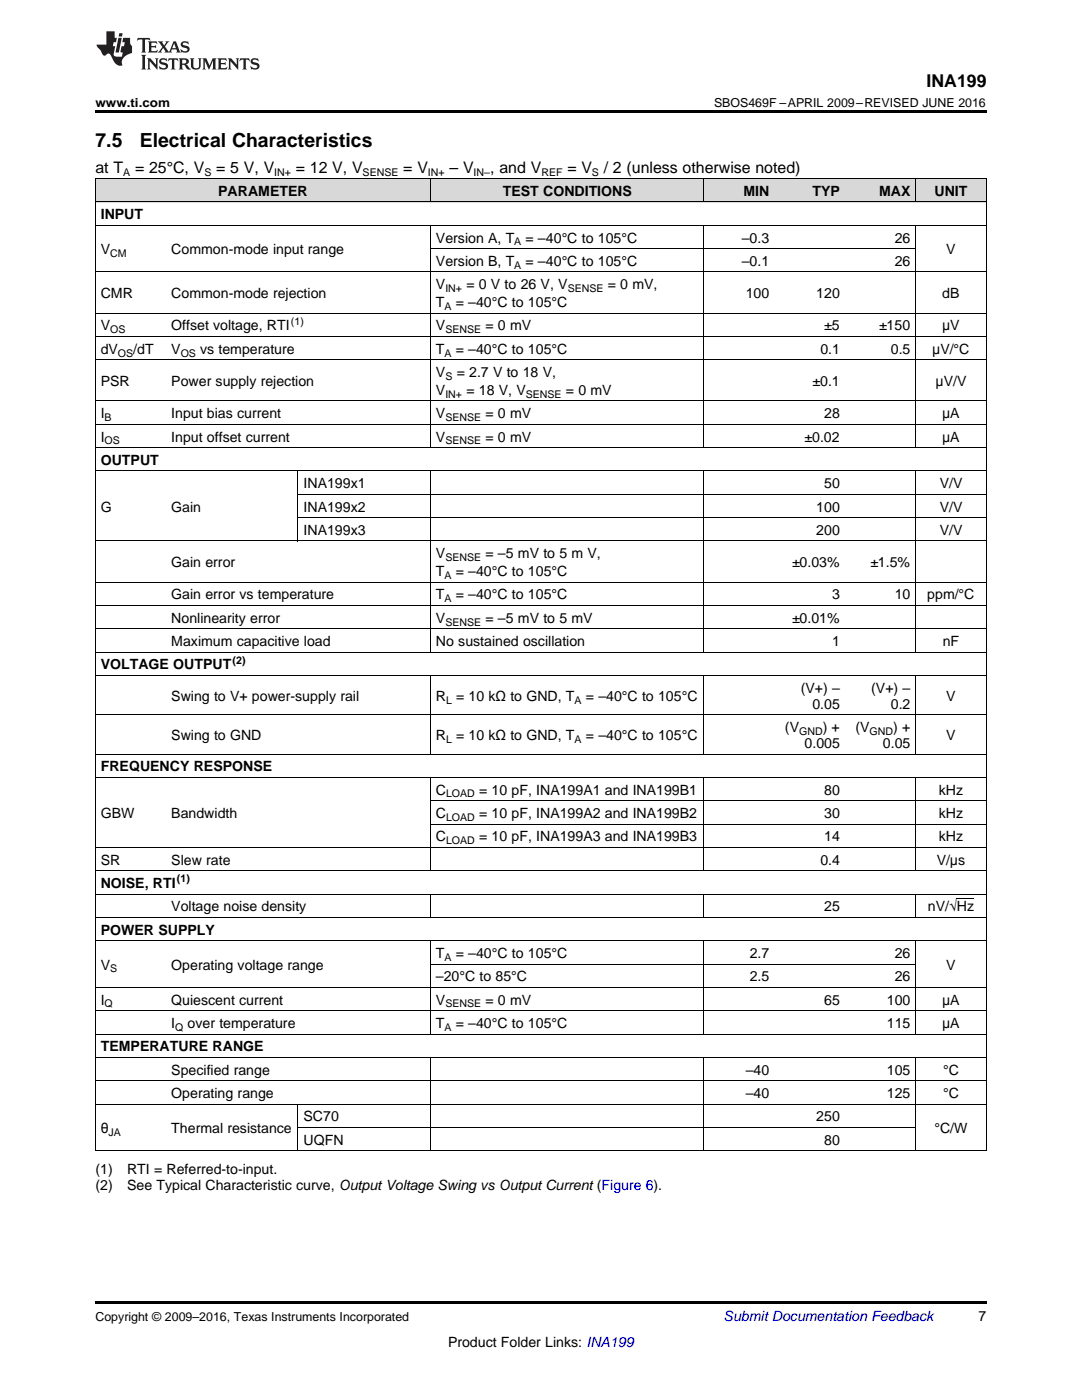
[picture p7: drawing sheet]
<svg xmlns="http://www.w3.org/2000/svg" width="216mm" height="279mm" viewBox="0 0 216 279" stroke-linecap="round" stroke-linejoin="round" font-family="sans-serif">
<defs><g id="words">
<g font-size="3.9">
<text x="19" y="29.3">7.5</text>
<text x="27.9" y="29.3">Electrical Characteristics</text>
</g>
<text font-size="3.5" x="184.9" y="17.3">INA199</text>
<g font-size="3.2">
<text x="19" y="34.4">at T</text>
<text x="27" y="34.4">= 25°C, V</text>
<text x="43.1" y="34.4">= 5 V, V</text>
<text x="59" y="34.4">= 12 V, V</text>
<text x="80.5" y="34.4">= V</text>
<text x="89.7" y="34.4">– V</text>
<text x="97.8" y="34.4">, and V</text>
<text x="113.2" y="34.4">= V</text>
<text x="120.5" y="34.4">/ 2 (unless otherwise noted)</text>
</g>
<g font-size="2.8">
<text x="43.5" y="39.1">PARAMETER</text>
<text x="100.3" y="39.1">TEST CONDITIONS</text>
<text x="148.3" y="39.1">MIN</text>
<text x="162.1" y="39.1">TYP</text>
<text x="175.4" y="39.1">MAX</text>
<text x="186.5" y="39.1">UNIT</text>
<text x="20.1" y="43.7">INPUT</text>
<text x="20.1" y="50.7">V</text>
<text x="34.2" y="50.7">Common-mode input range</text>
<text x="87" y="48.4">Version A, T</text>
<text x="87" y="53.1">Version B, T</text>
<text x="104.9" y="48.4">= –40°C to 105°C</text>
<text x="104.9" y="53.1">= –40°C to 105°C</text>
<text x="148" y="48.4">–0.3</text>
<text x="148" y="53.1">–0.1</text>
<text x="178.5" y="48.4">26</text>
<text x="178.5" y="53.1">26</text>
<text x="188.8" y="50.7">V</text>
<text x="20.1" y="59.5">CMR</text>
<text x="34.2" y="59.5">Common-mode rejection</text>
<text x="87" y="57.7">V</text>
<text x="93.1" y="57.7">= 0 V to 26 V, V</text>
<text x="121.3" y="57.7">= 0 mV,</text>
<text x="148.8" y="59.5">100</text>
<text x="162.9" y="59.5">120</text>
<text x="188" y="59.5">dB</text>
<text x="20.1" y="65.9">V</text>
<text x="34.2" y="65.9">Offset voltage, RTI</text>
<text x="87" y="61.3">T</text>
<text x="87" y="65.9">V</text>
<text x="90.9" y="61.3">= –40°C to 105°C</text>
<text x="96.9" y="65.9">= 0 mV</text>
<text x="164.5" y="65.9">±5</text>
<text x="175.4" y="65.9">±150</text>
<text x="188" y="65.9">μV</text>
<text x="20.1" y="70.6">dV</text>
<text x="26.6" y="70.6">/dT</text>
<text x="34.2" y="70.6">V</text>
<text x="39.9" y="70.6">vs temperature</text>
<text x="87" y="70.6">T</text>
<text x="90.9" y="70.6">= –40°C to 105°C</text>
<text x="163.7" y="70.6">0.1</text>
<text x="177.8" y="70.6">0.5</text>
<text x="186" y="70.6">μV/°C</text>
<text x="20.1" y="77">PSR</text>
<text x="34.2" y="77">Power supply rejection</text>
<text x="87" y="75.2">V</text>
<text x="91.1" y="75.2">= 2.7 V to 18 V,</text>
<text x="162.1" y="77">±0.1</text>
<text x="186.7" y="77">μV/V</text>
<text x="20.1" y="83.5">I</text>
<text x="34.2" y="83.5">Input bias current</text>
<text x="87" y="78.8">V</text>
<text x="87" y="83.5">V</text>
<text x="93.1" y="78.8">= 18 V, V</text>
<text x="96.9" y="83.5">= 0 mV</text>
<text x="112.9" y="78.8">= 0 mV</text>
<text x="164.5" y="83.5">28</text>
<text x="188" y="83.5">μA</text>
<text x="20.1" y="88.1">I</text>
<text x="34.2" y="88.1">Input offset current</text>
<text x="87" y="88.1">V</text>
<text x="96.9" y="88.1">= 0 mV</text>
<text x="160.5" y="88.1">±0.02</text>
<text x="188" y="88.1">μA</text>
<text x="20.1" y="92.8">OUTPUT</text>
<text x="60.6" y="97.4">INA199x1</text>
<text x="164.5" y="97.4">50</text>
<text x="187.5" y="97.4">V/V</text>
<text x="20.1" y="102.1">G</text>
<text x="34.2" y="102.1">Gain</text>
<text x="60.6" y="102.1">INA199x2</text>
<text x="60.6" y="106.8">INA199x3</text>
<text x="162.9" y="102.1">100</text>
<text x="162.9" y="106.8">200</text>
<text x="187.5" y="102.1">V/V</text>
<text x="187.5" y="106.8">V/V</text>
<text x="34.2" y="113.2">Gain error</text>
<text x="87" y="111.4">V</text>
<text x="96.9" y="111.4">= –5 mV to 5 m V,</text>
<text x="158" y="113.2">±0.03%</text>
<text x="173.7" y="113.2">±1.5%</text>
<text x="34.2" y="119.6">Gain error vs temperature</text>
<text x="87" y="115">T</text>
<text x="87" y="119.6">T</text>
<text x="90.9" y="115">= –40°C to 105°C</text>
<text x="90.9" y="119.6">= –40°C to 105°C</text>
<text x="166" y="119.6">3</text>
<text x="178.5" y="119.6">10</text>
<text x="185" y="119.6">ppm/°C</text>
<text x="34.2" y="124.3">Nonlinearity error</text>
<text x="87" y="124.3">V</text>
<text x="96.9" y="124.3">= –5 mV to 5 mV</text>
<text x="158" y="124.3">±0.01%</text>
<text x="34.2" y="128.9">Maximum capacitive load</text>
<text x="87" y="128.9">No sustained oscillation</text>
<text x="166" y="128.9">1</text>
<text x="188.1" y="128.9">nF</text>
<text x="20.1" y="133.6">VOLTAGE OUTPUT</text>
<text x="34.2" y="139.8">Swing to V+ power-supply rail</text>
<text x="87" y="139.8">R</text>
<text x="91" y="139.8">= 10 kΩ to GND, T</text>
<text x="116.9" y="139.8">= –40°C to 105°C</text>
<text x="159.8" y="138.3">(V+) –</text>
<text x="162.1" y="141.4">0.05</text>
<text x="173.8" y="138.3">(V+) –</text>
<text x="177.8" y="141.4">0.2</text>
<text x="188.8" y="139.8">V</text>
<text x="34.2" y="147.7">Swing to GND</text>
<text x="87" y="147.7">R</text>
<text x="91" y="147.7">= 10 kΩ to GND, T</text>
<text x="116.9" y="147.7">= –40°C to 105°C</text>
<text x="156.6" y="146.1">(V</text>
<text x="160.5" y="149.3">0.005</text>
<text x="164.2" y="146.1">) +</text>
<text x="170.7" y="146.1">(V</text>
<text x="176.2" y="149.3">0.05</text>
<text x="178.2" y="146.1">) +</text>
<text x="188.8" y="147.7">V</text>
<text x="20.1" y="153.9">FREQUENCY RESPONSE</text>
<text x="87" y="158.6">C</text>
<text x="95.6" y="158.6">= 10 pF, INA199A1 and INA199B1</text>
<text x="164.5" y="158.6">80</text>
<text x="187.3" y="158.6">kHz</text>
<text x="20.1" y="163.2">GBW</text>
<text x="34.2" y="163.2">Bandwidth</text>
<text x="87" y="163.2">C</text>
<text x="87" y="167.9">C</text>
<text x="95.6" y="163.2">= 10 pF, INA199A2 and INA199B2</text>
<text x="95.6" y="167.9">= 10 pF, INA199A3 and INA199B3</text>
<text x="164.5" y="163.2">30</text>
<text x="164.5" y="167.9">14</text>
<text x="187.3" y="163.2">kHz</text>
<text x="187.3" y="167.9">kHz</text>
<text x="20.1" y="172.5">SR</text>
<text x="34.2" y="172.5">Slew rate</text>
<text x="163.7" y="172.5">0.4</text>
<text x="186.9" y="172.5">V/μs</text>
<text x="20.1" y="177.2">NOISE, RTI</text>
<text x="34.2" y="181.9">Voltage noise density</text>
<text x="164.5" y="181.9">25</text>
<text x="185.1" y="181.9">nV/√Hz</text>
<text x="20.1" y="186.5">POWER SUPPLY</text>
<text x="87" y="191.2">T</text>
<text x="90.9" y="191.2">= –40°C to 105°C</text>
<text x="149.6" y="191.2">2.7</text>
<text x="178.5" y="191.2">26</text>
<text x="20.1" y="193.5">V</text>
<text x="34.2" y="193.5">Operating voltage range</text>
<text x="87" y="195.8">–20°C to 85°C</text>
<text x="149.6" y="195.8">2.5</text>
<text x="178.5" y="195.8">26</text>
<text x="188.8" y="193.5">V</text>
<text x="20.1" y="200.5">I</text>
<text x="34.2" y="200.5">Quiescent current</text>
<text x="87" y="200.5">V</text>
<text x="96.9" y="200.5">= 0 mV</text>
<text x="164.5" y="200.5">65</text>
<text x="177" y="200.5">100</text>
<text x="188" y="200.5">μA</text>
<text x="20.1" y="209.8">TEMPERATURE RANGE</text>
<text x="34.2" y="205.1">I</text>
<text x="37.4" y="205.1">over temperature</text>
<text x="87" y="205.1">T</text>
<text x="90.9" y="205.1">= –40°C to 105°C</text>
<text x="177" y="205.1">115</text>
<text x="188" y="205.1">μA</text>
<text x="34.2" y="214.5">Specified range</text>
<text x="148.8" y="214.5">–40</text>
<text x="177" y="214.5">105</text>
<text x="188.2" y="214.5">°C</text>
<text x="34.2" y="219.1">Operating range</text>
<text x="148.8" y="219.1">–40</text>
<text x="177" y="219.1">125</text>
<text x="188.2" y="219.1">°C</text>
<text x="20.1" y="226.1">θ</text>
<text x="34.2" y="226.1">Thermal resistance</text>
<text x="60.6" y="223.8">SC70</text>
<text x="162.9" y="223.8">250</text>
<text x="186.4" y="226.1">°C/W</text>
<text x="60.6" y="228.4">UQFN</text>
<text x="164.5" y="228.4">80</text>
<text x="19" y="234.3">(1)</text>
<text x="19" y="237.5">(2)</text>
<text x="25.4" y="234.3">RTI = Referred-to-input.</text>
<text x="25.4" y="237.5">See Typical Characteristic curve, Output Voltage Swing vs Output Current (Figure 6).</text>
<text x="195.3" y="263.6">7</text>
<text x="89.4" y="268.9">Product Folder Links: INA199</text>
</g>
<text font-size="2.8" fill="#0000c8" x="144.4" y="263.6">Submit Documentation Feedback</text>
<g font-size="2.5">
<text x="19" y="21.4">www.ti.com</text>
<text x="142.5" y="21.4">SBOS469F –APRIL 2009–REVISED JUNE 2016</text>
<text x="19" y="263.6">Copyright © 2009–2016, Texas Instruments Incorporated</text>
</g>
<g font-size="2.1">
<text x="24.6" y="35.1">A</text>
<text x="40.8" y="35.1">S</text>
<text x="54.7" y="35.1">IN+</text>
<text x="72.4" y="35.1">SENSE</text>
<text x="85.4" y="35.1">IN+</text>
<text x="94.5" y="35.1">IN–</text>
<text x="108" y="35.1">REF</text>
<text x="118.1" y="35.1">S</text>
<text x="22" y="51.3">CM</text>
<text x="102.6" y="49">A</text>
<text x="102.6" y="53.6">A</text>
<text x="88.9" y="58.3">IN+</text>
<text x="113.3" y="58.3">SENSE</text>
<text x="58.1" y="64.8">(1)</text>
<text x="88.7" y="61.8">A</text>
<text x="22" y="66.5">OS</text>
<text x="23.5" y="71.2">OS</text>
<text x="36.1" y="71.2">OS</text>
<text x="88.7" y="71.2">A</text>
<text x="88.9" y="66.5">SENSE</text>
<text x="88.9" y="75.8">S</text>
<text x="88.9" y="79.4">IN+</text>
<text x="104.9" y="79.4">SENSE</text>
<text x="20.9" y="84">B</text>
<text x="20.9" y="88.7">OS</text>
<text x="88.9" y="84">SENSE</text>
<text x="88.9" y="88.7">SENSE</text>
<text x="88.9" y="112">SENSE</text>
<text x="88.7" y="115.5">A</text>
<text x="88.7" y="120.2">A</text>
<text x="88.9" y="124.8">SENSE</text>
<text x="46.4" y="132.5">(2)</text>
<text x="89" y="140.4">L</text>
<text x="114.6" y="140.4">A</text>
<text x="89" y="148.2">L</text>
<text x="114.6" y="148.2">A</text>
<text x="159.5" y="146.6">GND</text>
<text x="173.5" y="146.6">GND</text>
<text x="89" y="159.1">LOAD</text>
<text x="89" y="163.8">LOAD</text>
<text x="89" y="168.5">LOAD</text>
<text x="35.3" y="176.1">(1)</text>
<text x="88.7" y="191.7">A</text>
<text x="22" y="194.1">S</text>
<text x="20.9" y="201">Q</text>
<text x="88.9" y="201">SENSE</text>
<text x="35" y="205.7">Q</text>
<text x="88.7" y="205.7">A</text>
<text x="21.7" y="226.7">JA</text>
</g>
</g></defs>
<g fill="#d8d8d8">
<path d="M19 35.7h14.1v4.7h-14.1z"/>
<path d="M33.1 35.7h26.4v4.7h-26.4z"/>
<path d="M59.5 35.7h26.4v4.7h-26.4z"/>
<path d="M85.9 35.7h54.6v4.7h-54.6z"/>
<path d="M140.5 35.7h14.1v4.7h-14.1z"/>
<path d="M154.6 35.7h14.1v4.7h-14.1z"/>
<path d="M168.7 35.7h14v4.7h-14z"/>
<path d="M182.7 35.7h14.1v4.7h-14.1z"/>
</g>
<path d="M19 22h177.8v.5h-177.8zM19 259.7h177.8v.5h-177.8z" fill="#000"/>
<g fill="none" stroke="#000" stroke-width=".2">
<path d="M19 35.6h177.8M19.1 35.7v194M85.9 35.7v4.7M140.5 35.7v4.7M182.7 35.7v4.7M196.8 35.7v194M19 54.3h177.8M19 45h177.8M19 40.3h177.8M85.9 45v44.4M85.9 49.6h96.8M140.5 45v44.4"/>
<path d="M182.7 45v44.4M19 71.8h177.8M19 67.2h177.8M19 62.5h177.8M19 94h177.8M19 89.3h177.8M19 84.7h177.8M19 80h177.8M59.5 94v14M59.5 98.7h137.3M85.9 94v36.2M140.5 94v36.2"/>
<path d="M182.7 94v36.2M19 116.2h177.8M19 108h177.8M59.5 103.3h137.3M19 134.8h177.8M19 130.2h177.8M19 125.5h177.8M19 120.8h177.8M85.9 134.9v15.6M140.5 134.9v15.6M182.7 134.9v15.6M19 155.1h177.8"/>
<path d="M19 150.5h177.8M19 142.6h177.8M85.9 155.2v18.6M85.9 159.8h110.9M140.5 155.2v18.6M182.7 155.2v18.6M19 178.4h177.8M19 173.8h177.8M19 169.1h177.8M85.9 178.5v4.6M85.9 164.4h110.9M140.5 178.5v4.6"/>
<path d="M182.7 178.5v4.6M19 197h177.8M19 187.7h177.8M19 183.1h177.8M85.9 187.8v18.6M85.9 192.4h96.8M140.5 187.8v18.6M182.7 187.8v18.6M19 215.7h177.8M19 211h177.8M19 206.4h177.8M19 201.7h177.8"/>
<path d="M85.9 211.1v18.6M140.5 211.1v18.6M182.7 211.1v18.6M19 229.6h177.8M19 220.3h177.8M59.5 220.4v9.3M59.5 225h123.2"/>
</g>
<g fill="#231f20">
<path d="M27.5 7.6l-.1 .5 .4-.2h.6v.1v2.1l-.2 .4h1l-.3-.4v-2.1l.1-.1h.5l.5 .2-.2-.5zM29.5 8.3l.2 .3v1.5l-.2 .4h1.8l.2-.6a1.04 1.04 0 0 1-1.3 .2v-.7h.6l.3 .2v-.6l-.3 .2h-.6v-.6l.8-.1 .4 .3-.2-.5zM31.5 8.3l.9 1.1-.9 1.1h.8l-.2-.2 .5-.7 .4 .7-.2 .2h1.5l-.1-.2 .1-.4h.9l.1 .4-.2 .2h1l-.3-.3-.7-1.9h-.5l-.9 2-.8-1 .9-1h-.8l.1 .3-.3 .5-.4-.6 .2-.2zM34.7 8.6l.4 1h-.7zM36.3 8.4a.63 .63 0 0 0-.2 .7 .63 .63 0 0 0 .6 .4l.6 .2 .1 .2a.75 .75 0 0 1-.7 .4 .75 .75 0 0 1-.6-.5l.1 .7 .1-.1a1.11 1.11 0 0 0 1.5-.6 1.13 1.13 0 0 0-1.2-.8l-.1-.4a1.04 1.04 0 0 1 1.2 .2l-.2-.5-.1 .1-.5-.2zM28.2 10.9l.2 .4v2.2l-.2 .4h1l-.3-.4v-2.2l.3-.4zM29.3 11.6l.3 .4v1.5l-.3 .4h.8l-.2-.4v-1.3l1.5 1.7v-1.9l.2-.4h-.7l.2 .4v.9l-1.1-1.3zM32 11.8a.62 .62 0 0 0-.2 .7 .62 .62 0 0 0 .6 .4l.6 .1 .1 .3a.76 .76 0 0 1-.7 .3 .76 .76 0 0 1-.6-.4l.1 .7 .1-.1a1.11 1.11 0 0 0 1.5-.6 1.13 1.13 0 0 0-1.2-.8l-.1-.4a1.04 1.04 0 0 1 1.2 .2l-.2-.6-.1 .1-.5-.1zM33.7 11.6l-.2 .6a.61 .61 0 0 1 .8-.3v1.6l-.2 .4h.9l-.2-.4v-1.6a.63 .63 0 0 1 .8 .3l-.2-.6zM35.6 11.6l.3 .4v1.5l-.3 .4h1l-.2-.2v-.8l.5 .2a.76 .76 0 0 0 1.2 .7l-1-1a.58 .58 0 0 0 .6-.5 .58 .58 0 0 0-.5-.6zM36.4 11.9h.1a.45 .45 0 0 1 .5 .1 .45 .45 0 0 1 .1 .5l-.7 .2zM37.9 11.6l.2 .2a2.17 2.17 0 0 0 .3 1.9 .99 .99 0 0 0 1.6-.6v-1.1l.2-.4h-.7l.2 .2a1.92 1.92 0 0 1-.2 1.8 .6 .6 0 0 1-.9-.5v-1.1l.2-.4zM40.4 11.6l.2 .4v1.5l-.2 .4h.7l-.2-.4v-1.4l.8 1.8 .8-1.8v1.4l-.2 .4h.9l-.2-.4v-1.5l.2-.4h-.8l-.6 1.5-.6-1.5zM43.4 11.6l.2 .4v1.5l-.2 .4h1.8l.2-.6a1.04 1.04 0 0 1-1.3 .1v-.6h.5l.4 .2v-.6l-.4 .2h-.5v-.7h.8l.3 .3-.1-.6zM45.5 11.6l.2 .4v1.5l-.2 .4h.7l-.2-.4v-1.3l1.5 1.7v-1.9l.2-.4h-.7l.2 .4v.9l-1.1-1.3zM47.9 11.6l-.1 .6a.61 .61 0 0 1 .8-.3v1.6l-.3 .4h1l-.3-.4 .1-1.6a.63 .63 0 0 1 .7 .3l-.1-.6zM50.2 11.8a.62 .62 0 0 0-.2 .7 .62 .62 0 0 0 .6 .4l.6 .1 .2 .3a.76 .76 0 0 1-.8 .3 .76 .76 0 0 1-.6-.4l.1 .7 .2-.1a1.11 1.11 0 0 0 1.5-.6 1.13 1.13 0 0 0-1.3-.8l-.1-.4a1.04 1.04 0 0 1 1.2 .2l-.1-.6-.2 .1-.5-.1z"/>
<path d="M21.2 6.3v2.6h-1.9l.1 .4 .7 .9a.91 .91 0 0 0 1 .8 .56 .56 0 0 1 .5-.3 .56 .56 0 0 1 .5 .3l.4 .8a1.53 1.53 0 0 0 1.9 1.2 1.54 1.54 0 0 1 1-2.1l.9-.3v-1.4a1.52 1.52 0 0 1-.3-1.6h-1.4l-.2 .8h.5l-.2 .8h-.4l-.2 1v.2l.4 .1-.2 .8a1.93 1.93 0 0 1-1.6-.3l.3-1.8h-.5l.2-.8h.4l.2-.8h-.4v-1.3zM23.6 7.6l-.6 2.9h.7l.6-2.9zM23.8 6.6l-.1 .7h.6l.2-.7z"/>
</g>
<path d="M190.9 179.4h3.4" fill="none" stroke="#000" stroke-width=".2"/>
<use href="#words"/>
</svg>
